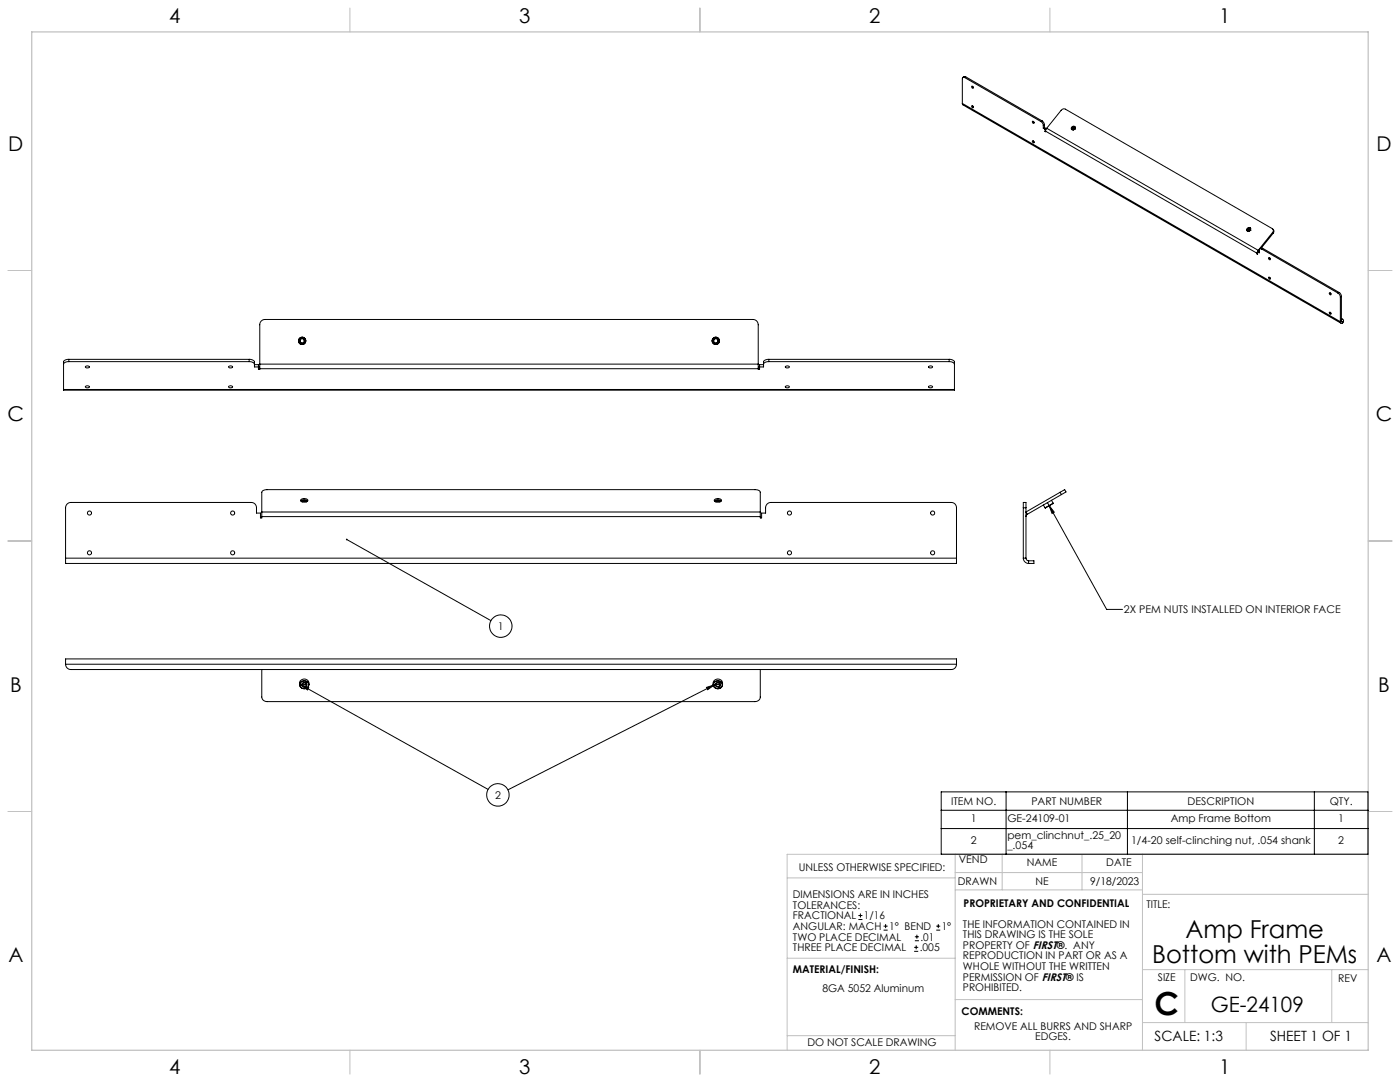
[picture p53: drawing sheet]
<svg xmlns="http://www.w3.org/2000/svg" width="559mm" height="432mm" viewBox="0 0 559 432" stroke-linecap="round" stroke-linejoin="round" font-family="sans-serif">
<defs><g id="words">
<text font-size="12.7" x="460.9" y="405.2">C</text>
<g font-size="9.9">
<text x="473.2" y="374.4">Amp Frame</text>
<text x="459.9" y="384.3">Bottom with PEMs</text>
</g>
<text font-size="8.5" x="483.2" y="404">GE-24109</text>
<g font-size="8.1">
<text x="67.6" y="9.3">4</text>
<text x="207.3" y="9.3">3</text>
<text x="347" y="9.3">2</text>
<text x="486.7" y="9.3">1</text>
<text x="3.3" y="60.1">D</text>
<text x="549.4" y="60.1">D</text>
<text x="3" y="168">C</text>
<text x="549.1" y="168">C</text>
<text x="4" y="276">B</text>
<text x="550.1" y="276">B</text>
<text x="3.3" y="383.9">A</text>
<text x="549.4" y="383.9">A</text>
<text x="67.6" y="428.4">4</text>
<text x="207.3" y="428.4">3</text>
<text x="347" y="428.4">2</text>
<text x="486.7" y="428.4">1</text>
</g>
<g font-size="5.6">
<text x="460.9" y="415.2">SCALE: 1:3</text>
<text x="507" y="415.2">SHEET 1 OF 1</text>
</g>
<g font-size="4.2">
<text x="448.6" y="244.8">2X PEM NUTS INSTALLED ON INTERIOR FACE</text>
<text x="198.7" y="251.3">1</text>
<text x="197.6" y="318.7">2</text>
<text x="379.6" y="321.2">ITEM NO.</text>
<text x="411.7" y="321.2">PART NUMBER</text>
<text x="474" y="321.2">DESCRIPTION</text>
<text x="530.8" y="321.2">QTY.</text>
<text x="387.5" y="328.1">1</text>
<text x="402.1" y="328.1">GE-24109-01</text>
<text x="467.3" y="328.1">Amp Frame Bottom</text>
<text x="534.2" y="328.1">1</text>
<text x="402.1" y="334.8">pem_clinchnut_.25_20</text>
<text x="387.5" y="336.9">2</text>
<text x="402.1" y="338.9">_.054</text>
<text x="451.5" y="336.9">1/4-20 self-clinching nut, .054 shank</text>
<text x="534.2" y="336.9">2</text>
<text x="318.8" y="347.7">UNLESS OTHERWISE SPECIFIED:</text>
<text x="382.7" y="344.5">VEND</text>
<text x="409.9" y="345.7">NAME</text>
<text x="441.6" y="345.7">DATE</text>
<text x="382.3" y="353.3">DRAWN</text>
<text x="413.4" y="353.3">NE</text>
<text x="435.1" y="353.3">9/18/2023</text>
<text x="316.5" y="358.5">DIMENSIONS ARE IN INCHES</text>
<text x="316.5" y="362.7">TOLERANCES:</text>
<text x="384.6" y="361.9">PROPRIETARY AND CONFIDENTIAL</text>
<text x="457.6" y="362.3">TITLE:</text>
<text x="316.5" y="371.2">ANGULAR: MACH</text>
<text x="316.5" y="366.9">FRACTIONAL</text>
<text x="344.8" y="366.9">1/16</text>
<text x="354.9" y="371.2">1° BEND</text>
<text x="375.9" y="371.2">1°</text>
<text x="384.4" y="370.2">THE INFORMATION CONTAINED IN</text>
<text x="316.5" y="375.4">TWO PLACE DECIMAL</text>
<text x="367.4" y="375.4">.01</text>
<text x="384.4" y="374.4">THIS DRAWING IS THE SOLE</text>
<text x="316.5" y="379.6">THREE PLACE DECIMAL</text>
<text x="367.1" y="379.6">.005</text>
<text x="384.4" y="378.6">PROPERTY OF FIRST®. ANY</text>
<text x="384.4" y="382.9">REPRODUCTION IN PART OR AS A</text>
<text x="316.5" y="388.4">MATERIAL/FINISH:</text>
<text x="384.4" y="387.1">WHOLE WITHOUT THE WRITTEN</text>
<text x="328.3" y="395.8">8GA 5052 Aluminum</text>
<text x="384.4" y="391.3">PERMISSION OF FIRST® IS</text>
<text x="384.4" y="395.6">PROHIBITED.</text>
<text x="462.2" y="391.3">SIZE</text>
<text x="475.1" y="391.3">DWG. NO.</text>
<text x="534.1" y="391.8">REV</text>
<text x="383.8" y="405.1">COMMENTS:</text>
<text x="388.8" y="410.9">REMOVE ALL BURRS AND SHARP</text>
<text x="322.3" y="417.6">DO NOT SCALE DRAWING</text>
<text x="413.2" y="415.2">EDGES.</text>
</g>
</g></defs>
<g fill="none" stroke="#c0c0c0" stroke-width=".4">
<path d="M139.7 3.2v9.5M279.4 3.2v9.5M419.1 3.2v9.5M3.1 107.9h9.6M546.1 107.9h9.5M3.1 215.9h9.6M546.1 215.9h9.5M3.1 323.8h9.6M546.1 323.8h9.5M314.2 350.3h67M381.2 340.9v78.2M381.2 355.1h74.8"/>
<path d="M381.2 348.2h74.8M400 340.9v14.2M431.9 340.9v14.2M456 340.9v78.2M456 356.9h90.1M546.1 340.9h-231.9v78.2M314.2 382.4h67.2M381.2 398.9h74.8M456 387h90.1M472.9 387v21.1M531.6 387v21.1M139.7 419.1v9.6"/>
<path d="M279.4 419.1v9.6M314.2 413.3h67M419.1 419.1v9.6M456 408.1h90.1M497.4 408.1v11"/>
</g>
<path d="M12.7 12.7h533.4v406.4h-533.4z" fill="none" stroke="#c0c0c0" stroke-width=".5"/>
<g fill="none" stroke="#000" stroke-width=".4">
<path d="M385 30.9a.56 .56 0 0 0-.6 0 .56 .56 0 0 0-.3 .5v9.9M385 30.9l30.5 17.6M385.4 30.7l-.4-.1-.6 .3M385.4 30.7l30.6 17.6M385.4 30.7l-.4 .2M387.9 34.4h.1a.48 .48 0 0 1 .5 .3 .48 .48 0 0 1-.2 .5l-.4-.2zM388.3 34.5l.2 .4M384.1 41.3l.3 .6 150.8 87.1M384.1 41.3l150.9 87.1M387.9 42.2h.1a.43 .43 0 0 1 .5 .3 .43 .43 0 0 1-.3 .5zM388.3 42.3l.2 .3M412.2 48.4h.1a.43 .43 0 0 1 .4 .3 .43 .43 0 0 1-.3 .5z"/>
<path d="M412.2 56.2l.1-.1a.43 .43 0 0 1 .4 .4 .43 .43 0 0 1-.3 .5zM412.5 48.5l.2 .4M412.5 56.3l.2 .3M415.5 48.5l.7 .7 .2 .9M416 48.3l.6 .7 .3 .8M416 48.3l-.5 .2M416.4 50.1v1.1M416.4 51.2l.7 .3M416.9 49.8l-.5 .3M416.9 50.9l-.5 .3M416.9 49.8v1.1M416.9 50.9l.6 .4"/>
<path d="M417.1 51.5v1M417.3 52.4v.2l-.2-.1M417.3 52.4l84.5 48.7M417.3 52.4l-.2 .1M417.5 51.3l-.4 .2M417.5 51.3v.2M417.8 51.2l5.7-7.2a1.32 1.32 0 0 1 1.7-.4l82.7 47.7a.97 .97 0 0 1 .1 1.4M417.8 51.2l-.5 1.2M417.8 51.2l84.4 48.7M428.1 51a.53 .53 0 0 1 .6-.3 .53 .53 0 0 1 .3 .7M428.1 51l-.1 .7 .4 .1 .1-.2M428.1 51l.1 .2"/>
<path d="M428.2 51.2l-.1 .4 .5 .2M428.2 51.2a.41 .41 0 0 1 .6-.3 .41 .41 0 0 1 .1 .6M428.2 51.2l.3 .4M428.9 51.5h.1M429 51.4l-.5 .2M429.2 50.7a.93 .93 0 0 0-1.1 0 .93 .93 0 0 0-.4 1M498.1 91.5a.54 .54 0 0 1 .7-.3 .54 .54 0 0 1 .3 .6M498.1 91.5v.6l.3 .2 .1-.3M498.1 91.5l.1 .1M498.2 91.6v.5l.5 .1M498.2 91.6a.42 .42 0 0 1 .6-.2 .42 .42 0 0 1 .1 .6M498.2 91.6l.3 .4"/>
<path d="M498.9 92h.1M499 91.8l-.5 .2M499.2 91.1a.95 .95 0 0 0-1.1 .1 .95 .95 0 0 0-.3 .9M502.2 99.9l-.4 1.2M502.2 99.9l.2 .4M502.6 100l-.2 .3M503.6 99.3a.58 .58 0 0 0-.7 0 .58 .58 0 0 0-.3 .6v1l-.6-.4M503.6 99.3l30.5 17.7M504 99.1l-.5-.1-.6 .3M504 99.1l-.4 .2M504 99.1l30.5 17.6M508 92.7l-5.8 7.2"/>
<path d="M508 92.7l.2 .4M508.1 91.5a1.06 1.06 0 0 1 .1 1.6M508.2 93.1l-4.8 5.9M501.8 101.1v.3M502 100.5v1l-.2-.1M502 101.2l-.2 .2M502 101l-.2 .1M502.4 100.3h.1M502.4 100.3l-.4 .2M502.4 100.3l.2 .1M506.4 110.7a.4 .4 0 0 1 .5 .2 .4 .4 0 0 1-.2 .5zM506.4 102.8h.2a.43 .43 0 0 1 .4 .4 .43 .43 0 0 1-.3 .4z"/>
<path d="M506.8 102.9l.2 .4M506.8 110.7l.2 .4M530.7 116.8h.1a.43 .43 0 0 1 .4 .4 .43 .43 0 0 1-.3 .5zM531.1 116.9l.1 .4M534.1 117l.6 .7 .3 .8M534.5 116.7l.7 .7 .2 .9M534.5 116.7l-.4 .3M535 118.5v9.9M535.4 118.3l-.4 .2M535.4 118.3v9.8M119.6 136a1.06 1.06 0 0 1 1-1 1.06 1.06 0 0 1 1.1 1M119.6 136a1.06 1.06 0 0 0 1 1.1 1.06 1.06 0 0 0 1.1-1.1"/>
<path d="M119.6 136h.2M119.8 136a.83 .83 0 0 1 .8-.8 .83 .83 0 0 1 .8 .8M119.8 136a.83 .83 0 0 0 .8 .8 .83 .83 0 0 0 .8-.8M121.4 136h.3M284.7 136a1.06 1.06 0 0 1 1-1 1.06 1.06 0 0 1 1.1 1M284.7 136a1.06 1.06 0 0 0 1 1.1 1.06 1.06 0 0 0 1.1-1.1M284.7 136h.2M284.9 136a.83 .83 0 0 0 .8 .8 .83 .83 0 0 0 .8-.8M284.9 136a.83 .83 0 0 1 .8-.8 .83 .83 0 0 1 .8 .8M286.5 136h.3M530.6 124.7a.4 .4 0 0 1 .6 .2 .4 .4 0 0 1-.3 .5zM531.1 124.7l.1 .4"/>
<path d="M535 128.4a.54 .54 0 0 0 .2 .6 .54 .54 0 0 0 .7-.1M535.4 128.1l.5 .3M535.4 127.1l.5 .3a.53 .53 0 0 1 .4 .5 .53 .53 0 0 1-.4 .5M535.4 128.1l-.4 .3M535.9 128.4v.5M536.3 127.9l-.4 1M25.4 155.4v.3h355.6v-.3M25.4 155.4h355.6M27.5 143.4a1.87 1.87 0 0 0-2.1 1.1v10.9M27.5 144.3a1.87 1.87 0 0 0-2.1 1.1M27.5 144.3h71.9M27.5 143.4v.9"/>
<path d="M27.5 143.4h71.9M34.1 154.2a.89 .89 0 0 1 1.5 .3 .86 .86 0 0 1-.8 .3 .86 .86 0 0 1-.7-.6zM34.1 146.3a.89 .89 0 0 1 1.5 .3 .86 .86 0 0 1-.8 .3 .86 .86 0 0 1-.7-.6zM91.3 146.3a.89 .89 0 0 1 1.5 .3 .86 .86 0 0 1-.9 .3 .86 .86 0 0 1-.6-.6zM91.3 154.2a.89 .89 0 0 1 1.5 .3 .86 .86 0 0 1-.9 .3 .86 .86 0 0 1-.6-.6zM99.4 143.4a1.95 1.95 0 0 1 2.2 1.1v1.9l2.1 .1M99.4 144.3a1.95 1.95 0 0 1 2.2 1.1M99.4 143.4v.9M101.6 145.5h1.6v1.9h.5v-.3M103.7 145.3v-15.7a2.05 2.05 0 0 1 2.1-2.1h194.7a2.11 2.11 0 0 1 2.1 2.1v15.7M103.7 145.3v1.8M103.7 145.3h198.9"/>
<path d="M103.7 147.1h198.9M302.6 145.3v1.8M304.8 145.5h-1.6v1.9h-.6v-.3M306.9 144.3a1.87 1.87 0 0 0-2.1 1.1M306.9 143.4a1.87 1.87 0 0 0-2.1 1.1v1.9l-2.2 .1M306.9 144.3h71.9M306.9 143.4h71.9M306.9 143.4v.9M313.5 154.2a.89 .89 0 0 1 1.5 .3 .86 .86 0 0 1-.8 .3 .86 .86 0 0 1-.7-.6zM313.5 146.3a.89 .89 0 0 1 1.5 .3 .86 .86 0 0 1-.8 .3 .86 .86 0 0 1-.7-.6zM370.7 154.2a.89 .89 0 0 1 1.5 .3 .86 .86 0 0 1-.9 .3 .86 .86 0 0 1-.6-.6zM370.7 146.3a.89 .89 0 0 1 1.5 .3 .86 .86 0 0 1-.9 .3 .86 .86 0 0 1-.6-.6z"/>
<path d="M378.8 144.3a1.95 1.95 0 0 1 2.2 1.1M378.8 143.4a1.95 1.95 0 0 1 2.2 1.1v10.9M378.8 143.4v.9M120.1 200a2.2 2.2 0 0 1 2.7 0M120.1 199.4a1.82 1.82 0 0 1 2.8 .4 1.79 1.79 0 0 1-2.9-.2zM285.2 200a2.2 2.2 0 0 1 2.7 0M285.2 199.4a1.82 1.82 0 0 1 2.8 .4 1.79 1.79 0 0 1-2.9-.2zM419.7 199.7l.7 1.1M423.1 196.5l1.9-1.1 .5 .9-1.8 1.1M423.1 196.5l-13.6 7.8 .5 .9M423.1 196.5l.6 .9M423.7 197.4l-13.7 7.8"/>
<path d="M104.5 206.2v.5h-.5v-1.9h-1.6v-2.2a2.05 2.05 0 0 0-2.1-2.1h-72a2.11 2.11 0 0 0-2.1 2.1v20.1M104.5 204.3v1.9M104.5 204.3v-7.8a1.95 1.95 0 0 1 2.1-1.1h194.7a1.87 1.87 0 0 1 2.2 1.1v7.8M104.5 206.2h199M104.5 204.3h199M120.4 200.2a1.31 1.31 0 0 1 2.1 0M120.7 200.3a1.15 1.15 0 0 1 1.5 0M138.4 215.3l57.6 32.4M285.5 200.2a1.31 1.31 0 0 1 2.1 0M285.8 200.3a1.15 1.15 0 0 1 1.5 0M303.5 206.2v.5h.5v-1.9h1.6v-2.2a2.11 2.11 0 0 1 2.1-2.1h72a2.05 2.05 0 0 1 2.1 2.1v20.1M303.5 204.3v1.9"/>
<path d="M408.4 202.6v-2.1h1.1v2.1M408.4 202.6v20.1M408.4 202.6h1.1M409.5 202.6v20.1M410 205.2l-.5 1M416.5 201.5l.6 1.2M418.1 200.6l.6 1.2M418.7 201.8l2.1 2.6-.9 .5zM418.7 201.8l23 41.4h6.4M418.7 201.8l-1.6 .9M418.7 201.8l.1 .1M418.8 201.9l-1.7 .8"/>
<path d="M420.4 200.8l-1.6 1.1M420.4 200.8l-1.7 1M26.2 222.7v2.2h355.6v-2.2M26.2 222.7h355.6M408.4 222.7a2.17 2.17 0 0 0 2.2 2.2M408.4 222.7h1.1M409.5 222.7l.2 .6 .9 .5M410.6 223.8h2.1v1.1h-2.1M410.6 223.8v1.1M26.2 265.1a2.11 2.11 0 0 0 2.1 2.1h351.4a2.05 2.05 0 0 0 2.1-2.1M26.2 265.1v-2.1h355.6v2.1M26.2 265.1h355.6"/>
<path d="M104.5 267.2v11a2 2 0 0 0 2.1 1.8h194.7a1.94 1.94 0 0 0 2.2-1.8v-11M119.6 273.3a1.89 1.89 0 0 1 1.8-1.7 1.89 1.89 0 0 1 1.9 1.7M119.6 273.3a1.91 1.91 0 0 1 1.8-2.3 1.91 1.91 0 0 1 1.9 2.3M119.6 273.3a1.89 1.89 0 0 0 1.8 1.6 1.89 1.89 0 0 0 1.9-1.6M119.6 273.3h.1M119.7 273.3a1.76 1.76 0 0 1 1.7-1.5 1.76 1.76 0 0 1 1.8 1.5M119.7 273.3a1.76 1.76 0 0 0 1.7 1.5 1.76 1.76 0 0 0 1.8-1.5M119.9 273.3h.1M119.9 273.3v.1M120 273.3h.1M120 273.3v.1M120.1 273.3l-.2 .1h.3"/>
<path d="M120.1 273.3l3.1 1.2-.5 .8zM120.1 273.3l74.7 41.7M120.2 273.4h.1M120.4 273.3a1.07 1.07 0 0 1 1-.9 1.07 1.07 0 0 1 1.1 .9M120.4 273.3a1.07 1.07 0 0 0 1 .9 1.07 1.07 0 0 0 1.1-.9M120.6 273.2a.84 .84 0 0 1 .8-.7 .84 .84 0 0 1 .9 .7M120.6 273.2a.83 .83 0 0 0 .8 .7 .83 .83 0 0 0 .9-.7M120.6 273.2l-.2 .1M120.7 272.8l.7 .4 .8-.4M122 274.2l.1 .3M122 272.3l.2 .1M122.1 272.3h.1"/>
<path d="M122.1 274.6h.1M122.1 274.2l.2 .2M122.1 274.2h-.1M122.1 274.5h.1M122.1 274.3h.1M122.1 274.5l-.2-.2 .2 .3M122.1 274.3l.1 .2M122.1 274.3l.2 .2M122.1 272.2l.1 .1M122.1 272.2h.1M122.1 272.2l-.1 .1M122.1 272.2h.2"/>
<path d="M122.2 272.5h.1M122.2 274.5l-.1 .1M122.2 272.3h.1M122.2 272.3v.2M122.3 274.4h.1M122.3 274.5h.1M122.3 274.4l-.1-.3 .1 .4M122.3 273.2l.2 .1M122.3 272.2h.1M122.3 272.2l-.4 .1 .3 .2M123.3 273.3h-.1M282 274.3l3.2-1-2.7 1.9z"/>
<path d="M284.7 273.3a1.89 1.89 0 0 1 1.8-1.7 1.89 1.89 0 0 1 1.9 1.7M284.7 273.3a1.91 1.91 0 0 1 1.8-2.3 1.91 1.91 0 0 1 1.9 2.3M284.7 273.3a1.89 1.89 0 0 0 1.8 1.6 1.89 1.89 0 0 0 1.9-1.6M284.7 273.3h.1M284.8 273.3a1.76 1.76 0 0 1 1.7-1.5 1.76 1.76 0 0 1 1.8 1.5M284.8 273.3a1.76 1.76 0 0 0 1.7 1.5 1.76 1.76 0 0 0 1.8-1.5M285.1 273.3h.1M285 273.3v.1M285.2 273.3l-82.5 41.9M285.2 273.3l-.2 .1h.3M285.2 273.3v.1M285.3 273.4h.1"/>
<path d="M285.5 273.3a1.07 1.07 0 0 1 1-.9 1.07 1.07 0 0 1 1.1 .9M285.5 273.3a1.07 1.07 0 0 0 1 .9 1.07 1.07 0 0 0 1.1-.9M285.7 273.2a.84 .84 0 0 1 .8-.7 .84 .84 0 0 1 .9 .7M285.7 273.2a.83 .83 0 0 0 .8 .7 .83 .83 0 0 0 .9-.7M285.7 273.2l-.2 .1M285.8 272.8l.7 .4 .8-.4M287.1 272.3h.1M287.1 272.3l.2 .1M287.2 272.3h.1M287.2 274.6h.1M287.2 274.2v.3M287.2 272.3l.1 .2"/>
<path d="M287.2 274.5h.1M287.2 274.3h.1M287.2 274.5l-.2-.2 .2 .3M287.2 274.3v.3M287.2 274.3l.2 .2M287.2 272.2h.1M287.2 274.2l.2 .3M287.2 274.2l.2 .2M287.2 272.2l-.1 .1M287.2 272.2h.2M287.3 272.5h.1M287.3 272.3h.1"/>
<path d="M287.4 274.4h.1M287.4 274.5h.1M287.4 273.2l.2 .1M287.4 272.2h.1M287.4 272.2l-.4 .1 .3 .2M288.4 273.3h-.1M375.7 316h170.3v24.9h-170.3zM401.6 316v24.9M450 316v24.9M524.6 316v24.9M375.7 323.4h170.3M375.7 330.7h170.3"/>
<path d="M342.6 367h1.6M342.6 365.4h1.6M343.4 364.6v1.5M352.7 371.2h1.6M352.7 369.6h1.6M353.5 368.8v1.6M364.9 379.7h1.6M364.9 378.1h1.6M365.2 375.4h1.6M365.2 373.8h1.6M365.7 377.3v1.5M366 373v1.6"/>
<path d="M373.7 371.2h1.6M373.7 369.6h1.6M374.5 368.8v1.6"/>
<circle cx="428.4" cy="51" r=".79"/>
<circle cx="498.4" cy="91.5" r=".8"/>
<circle cx="120.6" cy="136" r="1.47"/>
<circle cx="120.6" cy="136" r="1.45"/>
<circle cx="285.7" cy="136" r="1.45"/>
<circle cx="35.7" cy="204.7" r=".81"/>
<circle cx="92.8" cy="204.7" r=".81"/>
<circle cx="315.1" cy="204.7" r=".82"/>
<circle cx="372.3" cy="204.7" r=".82"/>
<circle cx="35.7" cy="220.6" r=".81"/>
<circle cx="92.8" cy="220.6" r=".81"/>
<circle cx="315.1" cy="220.6" r=".82"/>
<circle cx="372.3" cy="220.6" r=".82"/>
<circle cx="199.9" cy="249.9" r="4.5"/>
<circle cx="198.7" cy="317.2" r="4.5"/>
</g>
<path d="M138.1 215.1l.3 .2-.3-.2a.35 .35 0 0 0 .4 .5 .35 .35 0 0 0 .2-.5 .35 .35 0 0 0-.6 0zM418.7 201.8l2.1 2.6-.9 .5zM120.1 273.3l3.1 1.2-.5 .8zM282 274.3l3.2-1-2.7 1.9z" fill="#000"/>
<use href="#words"/>
</svg>
